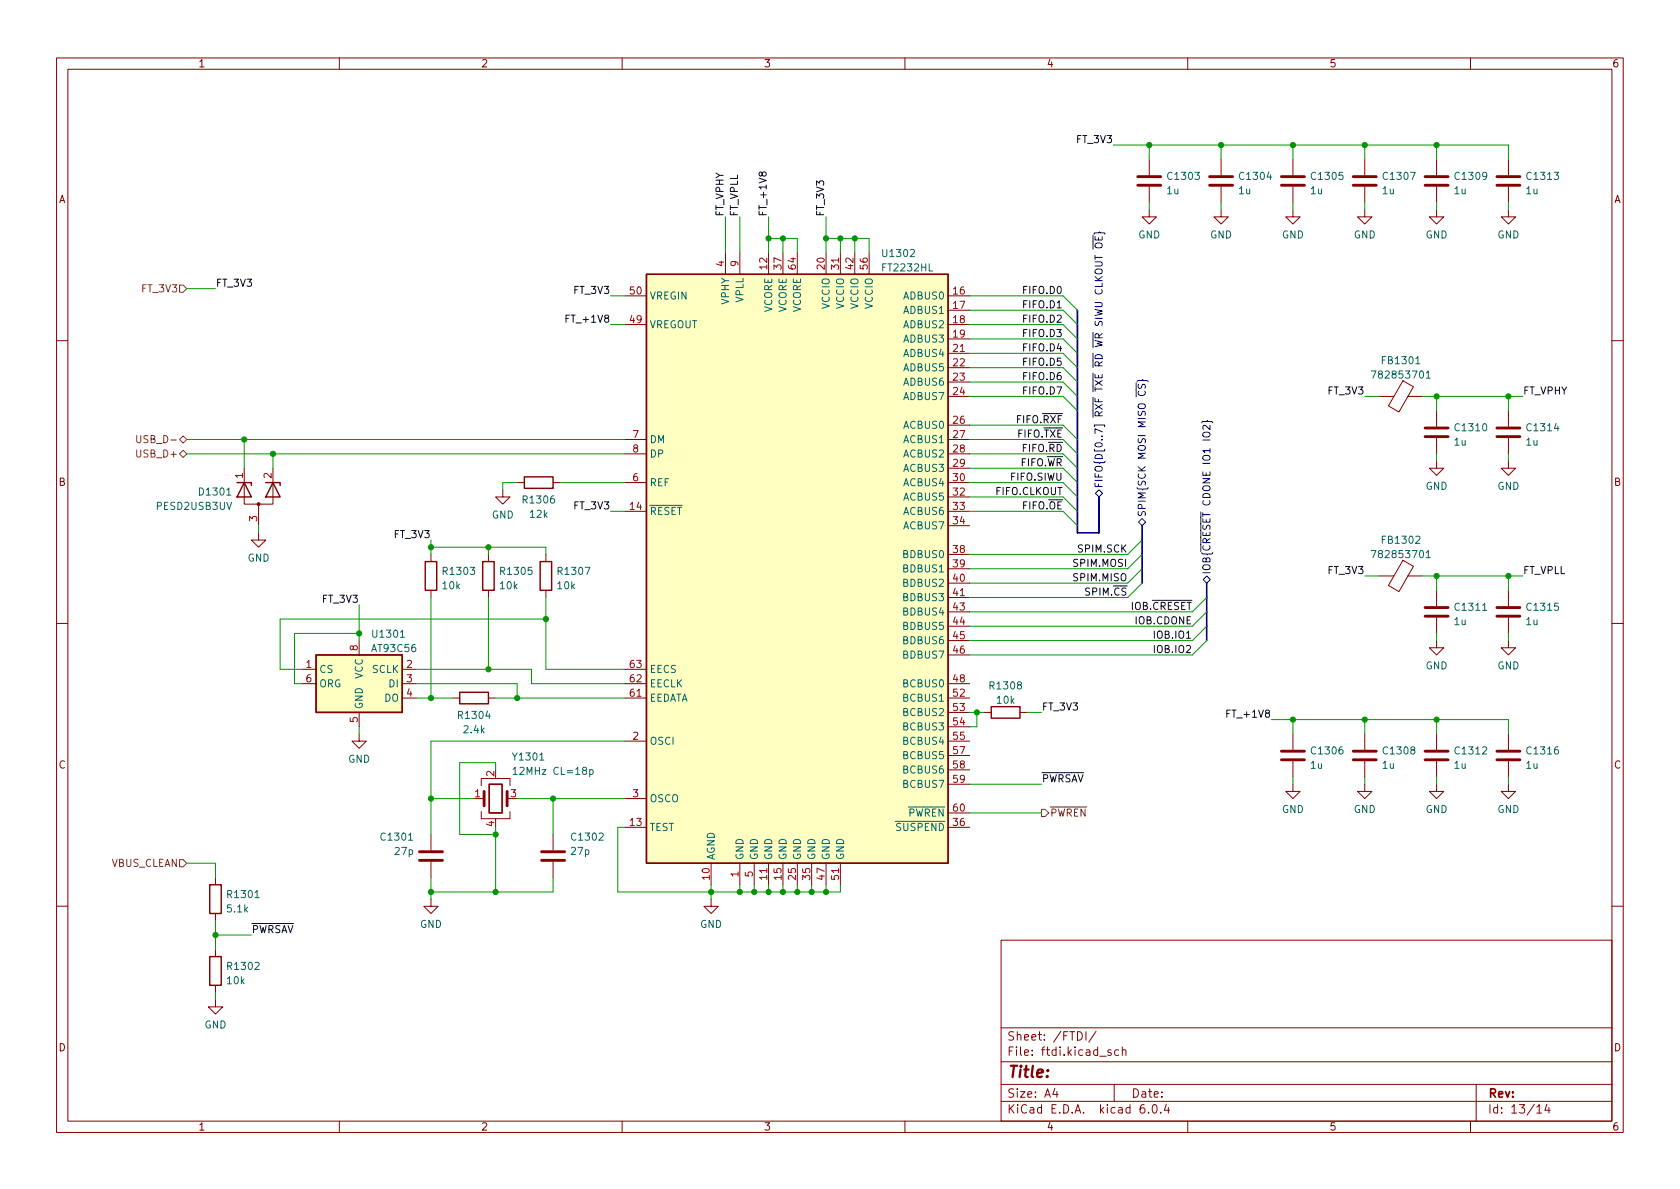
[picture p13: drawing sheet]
<svg xmlns="http://www.w3.org/2000/svg" width="297mm" height="210mm" viewBox="0 0 297 210" stroke-linecap="round" stroke-linejoin="round" font-family="sans-serif">
<defs><g id="words">
<text font-size="2.8" fill="#840000" x="178" y="190.6">Title:</text>
<g font-size="2.1" fill="#840000">
<text x="178" y="184">Sheet: /FTDI/</text>
<text x="178" y="186.7">File: ftdi.kicad_sch</text>
<text x="178" y="196.9">KiCad E.D.A. kicad 6.0.4</text>
<text x="178" y="194.1">Size: A4</text>
<text x="200" y="194.1">Date:</text>
<text x="263" y="194.1">Rev:</text>
<text x="263" y="196.9">Id: 13/14</text>
</g>
<g font-size="1.8" fill="#840000">
<text x="35" y="11.9">1</text>
<text x="85" y="11.9">2</text>
<text x="135" y="11.9">3</text>
<text x="185" y="11.9">4</text>
<text x="235" y="11.9">5</text>
<text x="285" y="11.9">6</text>
<text x="10.3" y="35.9">A</text>
<text x="285.3" y="35.9">A</text>
<text x="10.3" y="85.9">B</text>
<text x="285.3" y="85.9">B</text>
<text x="10.3" y="135.9">C</text>
<text x="285.3" y="135.9">C</text>
<text x="10.3" y="185.9">D</text>
<text x="285.3" y="185.9">D</text>
<text x="35" y="199.9">1</text>
<text x="85" y="199.9">2</text>
<text x="135" y="199.9">3</text>
<text x="185" y="199.9">4</text>
<text x="235" y="199.9">5</text>
<text x="285" y="199.9">6</text>
</g>
<g font-size="1.8" fill="#0f0f0f">
<text x="190.6" y="25.3">FT_3V3</text>
<text x="127.9" y="38.3" transform="rotate(-90 127.9 38.3)">FT_VPHY</text>
<text x="130.5" y="38.3" transform="rotate(-90 130.5 38.3)">FT_VPLL</text>
<text x="135.5" y="38.3" transform="rotate(-90 135.5 38.3)">FT_+1V8</text>
<text x="145.7" y="38.3" transform="rotate(-90 145.7 38.3)">FT_3V3</text>
<text x="38.1" y="50.7">FT_3V3</text>
<text x="101.7" y="52">FT_3V3</text>
<text x="181.2" y="52">FIFO.D0</text>
<text x="100.6" y="57">FT_+1V8</text>
<text x="181.2" y="57">FIFO.D2</text>
<text x="181.2" y="59.6">FIFO.D3</text>
<text x="181.2" y="54.5">FIFO.D1</text>
<text x="181.2" y="62.1">FIFO.D4</text>
<text x="181.2" y="64.7">FIFO.D5</text>
<text x="181.2" y="69.7">FIFO.D7</text>
<text x="181.2" y="67.2">FIFO.D6</text>
<text x="235" y="69.7">FT_3V3</text>
<text x="269.2" y="69.7">FT_VPHY</text>
<text x="178.5" y="74.8">FIFO.~{RXF}</text>
<text x="178.6" y="77.4">FIFO.~{TXE}</text>
<text x="179.1" y="82.4">FIFO.~{WR}</text>
<text x="179.5" y="79.9">FIFO.~{RD}</text>
<text x="176.1" y="87.5">FIFO.CLKOUT</text>
<text x="178.8" y="85">FIFO.SIWU</text>
<text x="69.9" y="95.1">FT_3V3</text>
<text x="101.7" y="90.1">FT_3V3</text>
<text x="179.5" y="90.1">FIFO.~{OE}</text>
<text x="190.1" y="100.2">SPIM.MOSI</text>
<text x="190.8" y="97.7">SPIM.SCK</text>
<text x="235" y="101.5">FT_3V3</text>
<text x="269.2" y="101.5">FT_VPLL</text>
<text x="57.2" y="106.6">FT_3V3</text>
<text x="190.1" y="102.8">SPIM.MISO</text>
<text x="190.7" y="105.3">SPIM.~{CS}</text>
<text x="198.6" y="107.8">IOB.~{CRESET}</text>
<text x="200.8" y="110.4">IOB.CDONE</text>
<text x="204.3" y="112.9">IOB.IO1</text>
<text x="204.3" y="115.5">IOB.IO2</text>
<text x="184.1" y="125.6">FT_3V3</text>
<text x="217.5" y="126.9">FT_+1V8</text>
<text x="184.1" y="138.3">~{PWRSAV}</text>
<text x="44.4" y="165">~{PWRSAV}</text>
</g>
<g font-size="1.8" fill="#006464">
<text x="206.3" y="34.3">1u</text>
<text x="206.6" y="31.8">C1303</text>
<text x="219" y="34.3">1u</text>
<text x="219.3" y="31.8">C1304</text>
<text x="231.7" y="34.3">1u</text>
<text x="232" y="31.8">C1305</text>
<text x="244.4" y="34.3">1u</text>
<text x="244.7" y="31.8">C1307</text>
<text x="257.1" y="34.3">1u</text>
<text x="257.4" y="31.8">C1309</text>
<text x="269.8" y="34.3">1u</text>
<text x="270.1" y="31.8">C1313</text>
<text x="156.2" y="48">FT2232HL</text>
<text x="156.2" y="45.4">U1302</text>
<text x="201.2" y="42.2">GND</text>
<text x="213.9" y="42.2">GND</text>
<text x="226.6" y="42.2">GND</text>
<text x="239.3" y="42.2">GND</text>
<text x="252" y="42.2">GND</text>
<text x="264.7" y="42.2">GND</text>
<text x="114.8" y="53">VREGIN</text>
<text x="128.9" y="53.8" transform="rotate(-90 128.9 53.8)">VPHY</text>
<text x="131.4" y="53.5" transform="rotate(-90 131.4 53.5)">VPLL</text>
<text x="159.9" y="53">ADBUS0</text>
<text x="114.8" y="58">VREGOUT</text>
<text x="136.5" y="55.3" transform="rotate(-90 136.5 55.3)">VCORE</text>
<text x="139.1" y="55.3" transform="rotate(-90 139.1 55.3)">VCORE</text>
<text x="141.6" y="55.3" transform="rotate(-90 141.6 55.3)">VCORE</text>
<text x="146.7" y="54.6" transform="rotate(-90 146.7 54.6)">VCCIO</text>
<text x="149.2" y="54.6" transform="rotate(-90 149.2 54.6)">VCCIO</text>
<text x="151.8" y="54.6" transform="rotate(-90 151.8 54.6)">VCCIO</text>
<text x="154.3" y="54.6" transform="rotate(-90 154.3 54.6)">VCCIO</text>
<text x="159.9" y="55.5">ADBUS1</text>
<text x="159.9" y="58">ADBUS2</text>
<text x="159.9" y="60.6">ADBUS3</text>
<text x="159.9" y="63.1">ADBUS4</text>
<text x="159.9" y="65.7">ADBUS5</text>
<text x="244.6" y="64.4">FB1301</text>
<text x="159.9" y="68.2">ADBUS6</text>
<text x="159.9" y="70.7">ADBUS7</text>
<text x="243.3" y="66.9">782853701</text>
<text x="159.9" y="75.8">ACBUS0</text>
<text x="257.4" y="76.2">C1310</text>
<text x="270.1" y="76.2">C1314</text>
<text x="114.8" y="78.4">DM</text>
<text x="114.8" y="80.9">DP</text>
<text x="159.9" y="78.4">ACBUS1</text>
<text x="159.9" y="80.9">ACBUS2</text>
<text x="159.9" y="83.4">ACBUS3</text>
<text x="257.1" y="78.8">1u</text>
<text x="269.8" y="78.8">1u</text>
<text x="35.4" y="87.6">D1301</text>
<text x="92.6" y="89">R1306</text>
<text x="114.8" y="86">REF</text>
<text x="159.9" y="86">ACBUS4</text>
<text x="159.9" y="88.5">ACBUS5</text>
<text x="252" y="86.6">GND</text>
<text x="264.7" y="86.6">GND</text>
<text x="27.8" y="90.2">PESD2USB3UV</text>
<text x="86.9" y="91.7">GND</text>
<text x="93.8" y="91.6">12k</text>
<text x="114.8" y="91.1">~{RESET}</text>
<text x="159.9" y="91.1">ACBUS6</text>
<text x="159.9" y="93.6">ACBUS7</text>
<text x="43.8" y="99.3">GND</text>
<text x="78.5" y="101.6">R1303</text>
<text x="88.7" y="101.6">R1305</text>
<text x="98.8" y="101.6">R1307</text>
<text x="159.9" y="98.7">BDBUS0</text>
<text x="159.9" y="101.2">BDBUS1</text>
<text x="243.3" y="98.7">782853701</text>
<text x="244.6" y="96.1">FB1302</text>
<text x="78.3" y="104.2">10k</text>
<text x="88.5" y="104.2">10k</text>
<text x="98.6" y="104.2">10k</text>
<text x="159.9" y="103.8">BDBUS2</text>
<text x="159.9" y="106.3">BDBUS3</text>
<text x="257.4" y="108">C1311</text>
<text x="270.1" y="108">C1315</text>
<text x="66.1" y="112.8">U1301</text>
<text x="159.9" y="108.8">BDBUS4</text>
<text x="159.9" y="111.4">BDBUS5</text>
<text x="159.9" y="113.9">BDBUS6</text>
<text x="257.1" y="110.5">1u</text>
<text x="269.8" y="110.5">1u</text>
<text x="56.4" y="119">CS</text>
<text x="65.8" y="119">SCLK</text>
<text x="65.9" y="115.3">AT93C56</text>
<text x="114.8" y="119">EECS</text>
<text x="159.9" y="116.5">BDBUS7</text>
<text x="252" y="118.4">GND</text>
<text x="264.7" y="118.4">GND</text>
<text x="56.4" y="121.5">ORG</text>
<text x="64.1" y="125.5" transform="rotate(-90 64.1 125.5)">GND</text>
<text x="64.1" y="120.1" transform="rotate(-90 64.1 120.1)">VCC</text>
<text x="68" y="124.1">DO</text>
<text x="68.8" y="121.5">DI</text>
<text x="114.8" y="124.1">EEDATA</text>
<text x="114.8" y="121.5">EECLK</text>
<text x="159.9" y="121.5">BCBUS0</text>
<text x="159.9" y="124.1">BCBUS1</text>
<text x="175.2" y="121.9">R1308</text>
<text x="176.3" y="124.4">10k</text>
<text x="81.2" y="127.1">R1304</text>
<text x="82.1" y="129.7">2.4k</text>
<text x="114.8" y="131.7">OSCI</text>
<text x="159.9" y="126.6">BCBUS2</text>
<text x="159.9" y="129.2">BCBUS3</text>
<text x="159.9" y="131.7">BCBUS4</text>
<text x="61.5" y="134.9">GND</text>
<text x="90.9" y="134.5">Y1301</text>
<text x="91.5" y="137">12MHz CL=18p</text>
<text x="159.9" y="134.2">BCBUS5</text>
<text x="159.9" y="136.8">BCBUS6</text>
<text x="231.7" y="135.9">1u</text>
<text x="232" y="133.4">C1306</text>
<text x="244.4" y="135.9">1u</text>
<text x="244.7" y="133.4">C1308</text>
<text x="257.1" y="135.9">1u</text>
<text x="257.4" y="133.4">C1312</text>
<text x="269.8" y="135.9">1u</text>
<text x="270.1" y="133.4">C1316</text>
<text x="114.8" y="141.9">OSCO</text>
<text x="159.9" y="139.3">BCBUS7</text>
<text x="226.6" y="143.8">GND</text>
<text x="239.3" y="143.8">GND</text>
<text x="252" y="143.8">GND</text>
<text x="264.7" y="143.8">GND</text>
<text x="67.5" y="148.6">C1301</text>
<text x="101.2" y="148.6">C1302</text>
<text x="114.8" y="146.9">TEST</text>
<text x="157.2" y="146.9">~{SUSPEND}</text>
<text x="159.2" y="144.4">~{PWREN}</text>
<text x="69.9" y="151.2">27p</text>
<text x="101.1" y="151.2">27p</text>
<text x="126.4" y="152.1" transform="rotate(-90 126.4 152.1)">AGND</text>
<text x="131.4" y="152.1" transform="rotate(-90 131.4 152.1)">GND</text>
<text x="134" y="152.1" transform="rotate(-90 134 152.1)">GND</text>
<text x="136.5" y="152.1" transform="rotate(-90 136.5 152.1)">GND</text>
<text x="139.1" y="152.1" transform="rotate(-90 139.1 152.1)">GND</text>
<text x="141.6" y="152.1" transform="rotate(-90 141.6 152.1)">GND</text>
<text x="144.1" y="152.1" transform="rotate(-90 144.1 152.1)">GND</text>
<text x="146.7" y="152.1" transform="rotate(-90 146.7 152.1)">GND</text>
<text x="149.2" y="152.1" transform="rotate(-90 149.2 152.1)">GND</text>
<text x="40.3" y="161.3">5.1k</text>
<text x="40.4" y="158.8">R1301</text>
<text x="74.2" y="164.1">GND</text>
<text x="123.8" y="164.1">GND</text>
<text x="40.4" y="171.5">R1302</text>
<text x="40.2" y="174">10k</text>
<text x="36.1" y="181.9">GND</text>
</g>
<g font-size="1.8" fill="#a90000">
<text x="128" y="47.1" transform="rotate(-90 128 47.1)">4</text>
<text x="130.6" y="47.1" transform="rotate(-90 130.6 47.1)">9</text>
<text x="135.6" y="47.6" transform="rotate(-90 135.6 47.6)">12</text>
<text x="138.2" y="47.6" transform="rotate(-90 138.2 47.6)">37</text>
<text x="140.7" y="47.6" transform="rotate(-90 140.7 47.6)">64</text>
<text x="145.8" y="47.6" transform="rotate(-90 145.8 47.6)">20</text>
<text x="148.3" y="47.6" transform="rotate(-90 148.3 47.6)">31</text>
<text x="150.9" y="47.6" transform="rotate(-90 150.9 47.6)">42</text>
<text x="153.4" y="47.6" transform="rotate(-90 153.4 47.6)">56</text>
<text x="111.4" y="52.1">50</text>
<text x="168.6" y="52.1">16</text>
<text x="111.4" y="57.1">49</text>
<text x="168.6" y="54.6">17</text>
<text x="168.6" y="57.1">18</text>
<text x="168.6" y="59.7">19</text>
<text x="168.6" y="62.2">21</text>
<text x="168.6" y="64.8">22</text>
<text x="168.6" y="67.3">23</text>
<text x="168.6" y="69.8">24</text>
<text x="111.9" y="77.5">7</text>
<text x="168.6" y="74.9">26</text>
<text x="168.6" y="77.5">27</text>
<text x="111.9" y="80">8</text>
<text x="168.6" y="80">28</text>
<text x="168.6" y="82.5">29</text>
<text x="42.9" y="84.6" transform="rotate(-90 42.9 84.6)">1</text>
<text x="48" y="84.6" transform="rotate(-90 48 84.6)">2</text>
<text x="111.9" y="85.1">6</text>
<text x="168.6" y="85.1">30</text>
<text x="168.6" y="87.6">32</text>
<text x="45.5" y="92.2" transform="rotate(-90 45.5 92.2)">3</text>
<text x="111.4" y="90.2">14</text>
<text x="168.6" y="90.2">33</text>
<text x="168.6" y="92.7">34</text>
<text x="168.6" y="97.8">38</text>
<text x="168.6" y="100.3">39</text>
<text x="168.6" y="102.9">40</text>
<text x="168.6" y="105.4">41</text>
<text x="168.6" y="107.9">43</text>
<text x="168.6" y="110.5">44</text>
<text x="168.6" y="113">45</text>
<text x="54.1" y="118.1">1</text>
<text x="63.2" y="115" transform="rotate(-90 63.2 115)">8</text>
<text x="71.9" y="118.1">2</text>
<text x="111.4" y="118.1">63</text>
<text x="168.6" y="115.6">46</text>
<text x="54.1" y="120.6">6</text>
<text x="71.9" y="120.6">3</text>
<text x="71.9" y="123.2">4</text>
<text x="111.4" y="123.2">61</text>
<text x="111.4" y="120.6">62</text>
<text x="168.6" y="120.6">48</text>
<text x="168.6" y="123.2">52</text>
<text x="168.6" y="125.7">53</text>
<text x="63.2" y="127.7" transform="rotate(-90 63.2 127.7)">5</text>
<text x="111.9" y="130.8">2</text>
<text x="168.6" y="128.3">54</text>
<text x="168.6" y="130.8">55</text>
<text x="87.4" y="137.3" transform="rotate(-90 87.4 137.3)">2</text>
<text x="168.6" y="133.3">57</text>
<text x="168.6" y="135.9">58</text>
<text x="84" y="141">1</text>
<text x="90.3" y="141">3</text>
<text x="111.9" y="141">3</text>
<text x="168.6" y="138.4">59</text>
<text x="168.6" y="143.5">60</text>
<text x="87.4" y="146.2" transform="rotate(-90 87.4 146.2)">4</text>
<text x="111.4" y="146">13</text>
<text x="168.6" y="146">36</text>
<text x="125.5" y="155.5" transform="rotate(-90 125.5 155.5)">10</text>
<text x="130.6" y="155" transform="rotate(-90 130.6 155)">1</text>
<text x="133.1" y="155" transform="rotate(-90 133.1 155)">5</text>
<text x="135.6" y="155.5" transform="rotate(-90 135.6 155.5)">11</text>
<text x="138.2" y="155.5" transform="rotate(-90 138.2 155.5)">15</text>
<text x="140.7" y="155.5" transform="rotate(-90 140.7 155.5)">25</text>
<text x="143.3" y="155.5" transform="rotate(-90 143.3 155.5)">35</text>
<text x="145.8" y="155.5" transform="rotate(-90 145.8 155.5)">47</text>
<text x="148.3" y="155.5" transform="rotate(-90 148.3 155.5)">51</text>
</g>
<g font-size="1.8" fill="#725600">
<text x="25.3" y="51.7">FT_3V3</text>
<text x="24.5" y="80.9">USB_D+</text>
<text x="25" y="78.4">USB_D-</text>
<text x="185.6" y="144.4">~{PWREN}</text>
<text x="19.6" y="153.3">VBUS_CLEAN</text>
</g>
<g font-size="1.8" fill="#000084">
<text x="194.9" y="86.4" transform="rotate(-90 194.9 86.4)">FIFO{D[0..7] ~{RXF} ~{TXE} ~{RD} ~{WR} SIWU CLKOUT ~{OE}}</text>
<text x="202.6" y="91.5" transform="rotate(-90 202.6 91.5)">SPIM{SCK MOSI MISO ~{CS}}</text>
<text x="214" y="101.7" transform="rotate(-90 214 101.7)">IOB{~{CRESET} CDONE IO1 IO2}</text>
</g>
</g></defs>
<g fill="none" stroke="#840000" stroke-width=".18">
<path d="M10 10.2h277v190.1h-277zM12 12.2h273v186.1h-273zM60 10.2v2M110 10.2v2M160 10.2v2M210 10.2v2M260 10.2v2M203.2 37.1v1.2h1.3l-1.3 1.3-1.3-1.3h1.3M203.2 28.2v2.8M203.2 33v2.8M215.9 37.1v1.2h1.3l-1.3 1.3-1.3-1.3h1.3M215.9 28.2v2.8"/>
<path d="M215.9 33v2.8M228.6 37.1v1.2h1.3l-1.3 1.3-1.3-1.3h1.3M228.6 28.2v2.8M228.6 33v2.8M241.3 37.1v1.2h1.3l-1.3 1.3-1.3-1.3h1.3M241.3 28.2v2.8M241.3 33v2.8M254 37.1v1.2h1.3l-1.3 1.3-1.3-1.3h1.3M254 28.2v2.8M254 33v2.8M266.7 37.1v1.2h1.3l-1.3 1.3-1.3-1.3h1.3M266.7 28.2v2.8"/>
<path d="M266.7 33v2.8M110.5 52.3h3.8M110.5 57.4h3.8M128.3 44.7v3.8M130.8 44.7v3.8M135.9 44.7v3.8M138.4 44.7v3.8M141 44.7v3.8M146 44.7v3.8M148.6 44.7v3.8M151.1 44.7v3.8M153.7 44.7v3.8"/>
<path d="M167.6 52.3h3.8M167.6 54.9h3.8M167.6 57.4h3.8M167.6 59.9h3.8M10 60.2h2M110.5 77.7h3.8M167.6 70.1h3.8M167.6 62.5h3.8M167.6 65h3.8M167.6 67.6h3.8M167.6 75.2h3.8M167.6 77.7h3.8"/>
<path d="M243.8 70.1h2.6M248.1 67.3l1.8 1.1-2.6 4.5-1.8-1.1zM248.9 70.1h2.6M254 72.6v2.8M254 77.5v2.8M266.7 72.6v2.8M266.7 77.5v2.8M285 60.2h2M43.2 82.8v6.3h5.1v-6.3M45.7 94.2v1.3h1.3l-1.3 1.3-1.3-1.3h1.3M45.7 89.1v3.9M76.2 98v1.3"/>
<path d="M86.4 98v1.3M88.9 86.6v1.3h1.3l-1.3 1.2-1.3-1.2h1.3M91.4 85.3h1.3M96.5 98v1.3M97.8 85.3h1.3M110.5 85.3h3.8M110.5 90.4h3.8M110.5 80.3h3.8M167.6 85.3h3.8M167.6 90.4h3.8M167.6 80.3h3.8M167.6 82.8h3.8"/>
<path d="M167.6 87.9h3.8M167.6 93h3.8M167.6 98h3.8M248.1 99.1l1.8 1-2.6 4.5-1.8-1.1zM254 81.5v1.3h1.3l-1.3 1.3-1.3-1.3h1.3M266.7 81.5v1.3h1.3l-1.3 1.3-1.3-1.3h1.3M10 110.2h2M53.3 118.4h2.6M63.5 113.3v2.5M71.1 118.4h2.6M76.2 104.4v1.3M86.4 104.4v1.3"/>
<path d="M96.5 104.4v1.3M110.5 118.4h3.8M167.6 100.6h3.8M167.6 103.1h3.8M167.6 105.7h3.8M167.6 108.2h3.8M167.6 110.7h3.8M167.6 113.3h3.8M167.6 115.8h3.8M243.8 101.8h2.6M248.9 101.8h2.6M254 113.3v1.2h1.3l-1.3 1.3-1.3-1.3h1.3"/>
<path d="M254 104.4v2.8M254 109.2v2.8M266.7 113.3v1.2h1.3l-1.3 1.3-1.3-1.3h1.3M266.7 104.4v2.8M266.7 109.2v2.8M285 110.2h2M53.3 120.9h2.6M63.5 129.8v1.3h1.3l-1.3 1.2-1.3-1.2h1.3M63.5 126v2.5M71.1 120.9h2.6M71.1 123.4h2.6M80 123.4h1.3"/>
<path d="M85.1 138.9v-1.2h5.1v1.2M86.4 123.4h1.2M110.5 120.9h3.8M110.5 123.4h3.8M110.5 131.1h3.8M167.6 126h3.8M167.6 120.9h3.8M167.6 123.4h3.8M167.6 131.1h3.8M167.6 128.5h3.8M167.6 133.6h3.8M167.6 136.1h3.8"/>
<path d="M167.6 138.7h3.8M174 126h1.3M180.3 126h1.3M228.6 138.7v1.2h1.3l-1.3 1.3-1.3-1.3h1.3M228.6 129.8v2.8M228.6 134.6v2.8M241.3 138.7v1.2h1.3l-1.3 1.3-1.3-1.3h1.3M241.3 129.8v2.8M241.3 134.6v2.8M254 138.7v1.2h1.3l-1.3 1.3-1.3-1.3h1.3M254 129.8v2.8M254 134.6v2.8"/>
<path d="M266.7 138.7v1.2h1.3l-1.3 1.3-1.3-1.3h1.3M266.7 129.8v2.8M266.7 134.6v2.8M38.1 155.2v1.3M76.2 159v1.3h1.3l-1.3 1.2-1.3-1.2h1.3M76.2 147.6v2.8M76.2 152.4v2.8M85.1 143.5v1.3h5.1v-1.3M85.1 141.2h.5M89.7 141.2h.5M97.8 147.6v2.8M97.8 152.4v2.8"/>
<path d="M110.5 141.2h3.8M110.5 146.3h3.8M125.7 159v1.3h1.3l-1.3 1.2-1.2-1.2h1.2M125.7 152.6v3.9M130.8 152.6v3.9M133.3 152.6v3.9M135.9 152.6v3.9M138.4 152.6v3.9M141 152.6v3.9M143.5 152.6v3.9M146 152.6v3.9M148.6 152.6v3.9"/>
<path d="M167.6 146.3h3.8M167.6 143.8h3.8M10 160.2h2M38.1 176.8v1.2h1.3l-1.3 1.3-1.3-1.3h1.3M38.1 161.5v1.3M38.1 167.9v1.3M38.1 174.2v1.3M177 166.3h108v32h-108zM285 160.2h2M60 198.3v2M110 198.3v2M160 198.3v2"/>
<path d="M177 194.8h108M177 191.8h108M177 187.8h108M177 181.8h108M186.5 192.5l-.4 1h1M186.9 193v1M190.5 182.4a.76 .76 0 0 1 .9 .8 .76 .76 0 0 1-.9 .7zM192 182.4v1.5M193.8 182.4l-1.3 1.9M196.4 185.7l-.3-.1-.2 .2v.3l.5 .1v.4h-.5M197 191.8v3M197.8 185.7l-.4-.1-.3 .3v.4l.1 .3h.6"/>
<path d="M198.4 185.8l.2-.2 .4 .1 .1 .9M198.4 185.1v1.5M202.3 195.3a.59 .59 0 0 0-.7 .7v.5l.1 .3h.4l.3-.1v-.5l-.1-.2-.4-.1-.3 .3M203.1 196.7v.1M203.9 195.4l.2-.1a.81 .81 0 0 1 .6 .7 .81 .81 0 0 1-.3 .8h-.2a.81 .81 0 0 1-.6-.6 .81 .81 0 0 1 .3-.8zM205.2 196.7v.1M206.2 195.3l-.3 1h.9M206.6 195.8v1M210 198.3v2M260 198.3v2M261 191.8v6.5M271.7 195.8l.5-.5v1.5"/>
<path d="M271.7 196.8h.9M273.5 195.3l-.4 1h1M273.9 195.8v1"/>
</g>
<g fill="none" stroke="#840000" stroke-width=".25">
<path d="M114.3 48.5h53.3v104.1h-53.3zM41.9 85.3h2.5v.5M43.2 85.3l1.2 2.6h-2.5zM47 85.3h2.5v.5M48.3 85.3l1.2 2.6h-2.5zM75.2 99.3h2v5.1h-2zM85.3 99.3h2.1v5.1h-2.1zM92.7 84.3h5.1v2.1h-5.1zM95.5 99.3h2v5.1h-2zM55.9 115.8h15.2v10.2h-15.2zM81.3 122.4h5.1v2.1h-5.1zM175.3 125h5v2h-5z"/>
<path d="M37.1 156.5h2v5h-2zM37.1 169.2h2v5h-2z"/>
</g>
<circle cx="45.7" cy="89.1" r=".25" fill="#840000" stroke="#840000" stroke-width=".18"/>
<path d="M242.4 65.6h.9l-.6 1.3M250.3 64.3h.8M252.2 66l.3-.4v1.3M252.2 66.9h.7M242.4 97.3h.9l-.6 1.3M252.2 97.7l.3-.4v1.3M252.2 98.6h.7M90.7 136l.4-.3v1.2M90.7 136.9h.7M104.3 136.2l.3-.1 .3 .2-.1 .6h-.5" fill="none" stroke="#006464" stroke-width=".18"/>
<g fill="#ffffc2" stroke="#ffffc2" stroke-width=".18">
<path d="M55.9 115.8h15.2v10.2h-15.2z"/>
<path d="M114.3 48.5h53.3v104.1h-53.3z"/>
</g>
<g fill="none" stroke="#840000" stroke-width=".51">
<path d="M201.2 32.8h4M201.2 31.2h4M213.9 32.8h4M213.9 31.2h4M226.6 32.8h4M226.6 31.2h4M239.3 32.8h4M239.3 31.2h4M252 32.8h4M252 31.2h4M264.7 32.8h4M264.7 31.2h4"/>
<path d="M252 77.2h4M252 75.7h4M264.7 77.2h4M264.7 75.7h4M252 109h4M252 107.4h4M264.7 109h4M264.7 107.4h4M85.6 139.9v2.6M89.7 139.9v2.6M226.6 134.4h4M226.6 132.8h4"/>
<path d="M239.3 134.4h4M239.3 132.8h4M252 134.4h4M252 132.8h4M264.7 134.4h4M264.7 132.8h4M74.2 152.1h4M74.2 150.6h4M95.8 152.1h4M95.8 150.6h4"/>
</g>
<path d="M86.5 138.7h2.3v5.1h-2.3z" fill="none" stroke="#840000" stroke-width=".3"/>
<path d="M31.7 50.4h.7l.6 .6-.6 .7h-.7zM24.2 77v1.1l.2 .2 .4-.1 .1-.1v-1.1M31.7 77.7l.7-.6 .6 .6-.6 .7zM31.7 80.3l.7-.7 .6 .7-.6 .6zM31.7 152h.7l.6 .6-.6 .7h-.7zM184.1 143.1h.7l.6 .7-.6 .6h-.7z" fill="none" stroke="#725600" stroke-width=".18"/>
<path d="M193.7 87.2l.6-.6 .6 .6-.6 .7zM201.3 92.3l.6-.6 .7 .6-.7 .7zM212.7 102.5l.7-.7 .6 .7-.6 .6z" fill="none" stroke="#000084" stroke-width=".18"/>
<path d="M134.8 30.7l.2-.3 .4 .1 .1 .2-.1 .4h-.4l-.2-.1-.2-.5-.1-.1-.2 .1-.1 .4 .1 .2h.2l.3-.2M100.1 56.3h.4M100.7 55.7h-.6v1.3M216.9 126.2h.4M217.5 125.6h-.6v1.2" fill="none" stroke="#0f0f0f" stroke-width=".18"/>
<path d="M190.5 54.9v39.3h3.8v-6.3M201.9 93v10.1M213.4 103.1v10.2" fill="none" stroke="#000084" stroke-width=".3"/>
<g fill="none" stroke="#009600" stroke-width=".18">
<path d="M128.3 38.3v6.4M130.8 38.3v6.4M135.9 38.3v6.4M146 38.3v6.4M196.8 25.6h69.9v2.6M203.2 25.6v2.6M203.2 35.8v1.3M215.9 25.6v2.6M215.9 35.8v1.3M228.6 25.6v2.6M228.6 35.8v1.3M241.3 25.6v2.6"/>
<path d="M241.3 35.8v1.3M254 25.6v2.6M254 35.8v1.3M266.7 35.8v1.3M33 51h5.1M107.9 57.4h2.6M107.9 52.3h2.6M135.9 42.2h5.1v2.5M138.4 42.2v2.5M146 42.2h7.7v2.5M148.6 42.2v2.5M151.1 42.2v2.5"/>
<path d="M171.4 54.9h16.6l2.5 2.5M171.4 57.4h16.6l2.5 2.5M171.4 59.9h16.6l2.5 2.6M171.4 52.3h16.6l2.5 2.6M33 77.7h77.5M43.2 77.7v5.1M171.4 70.1h16.6l2.5 2.5M171.4 62.5h16.6l2.5 2.5M171.4 65h16.6l2.5 2.6M171.4 67.6h16.6l2.5 2.5M171.4 77.7h16.6l2.5 2.6M171.4 75.2h16.6l2.5 2.5"/>
<path d="M241.3 70.1h2.5M251.5 70.1h17.7M254 70.1v2.5M266.7 70.1v2.5M33 80.3h77.5M45.7 93v1.2M48.3 80.3v2.5M76.2 95.5v2.5M76.2 96.8h20.3v1.2M86.4 96.8v1.2M91.4 85.3h-2.5v1.3M99.1 85.3h11.4"/>
<path d="M107.9 90.4h2.6M171.4 85.3h16.6l2.5 2.6M171.4 87.9h16.6l2.5 2.5M171.4 80.3h16.6l2.5 2.5M171.4 90.4h16.6l2.5 2.6M171.4 82.8h16.6l2.5 2.5M201.9 98l-2.5 2.6h-28M201.9 95.5l-2.5 2.5h-28M254 80.3v1.2M266.7 80.3v1.2M63.5 112h-11.4v8.9h1.2M63.5 106.9v6.4"/>
<path d="M73.7 118.4h20.3v2.5h16.5M76.2 105.7v17.7M86.4 105.7v12.7M96.5 109.5h-47v8.9h3.8M96.5 105.7v12.7h14M201.9 103.1l-2.5 2.6h-28M201.9 100.6l-2.5 2.5h-28M213.4 113.3l-2.6 2.5h-39.4M213.4 105.7l-2.6 2.5h-39.4M213.4 108.2l-2.6 2.5h-39.4M213.4 110.7l-2.6 2.6h-39.4M241.3 101.8h2.5"/>
<path d="M251.5 101.8h17.7M254 101.8v2.6M254 112v1.3M266.7 101.8v2.6M266.7 112v1.3M63.5 128.5v1.3M73.7 120.9h17.7v2.5M73.7 123.4h6.3M87.6 136.1v-1.2h-6.3v12.7h6.3M87.6 123.4h22.9M110.5 131.1h-34.3v16.5M171.4 138.7h12.7"/>
<path d="M171.4 126h2.6M172.7 126v2.5h-1.3M181.6 126h2.5M224.8 127.2h41.9v2.6M228.6 127.2v2.6M228.6 137.4v1.3M241.3 127.2v2.6M241.3 137.4v1.3M254 127.2v2.6M254 137.4v1.3M266.7 137.4v1.3M33 152.6h5.1v2.6"/>
<path d="M76.2 155.2v3.8M76.2 141.2h7.6M87.6 146.3v11.4M91.4 141.2h19.1M97.8 155.2v2.5h-21.6M97.8 141.2v6.4M110.5 146.3h-1.3v11.4h39.4v-1.2M125.7 156.5v2.5M130.8 156.5v1.2M133.3 156.5v1.2M135.9 156.5v1.2M138.4 156.5v1.2"/>
<path d="M141 156.5v1.2M143.5 156.5v1.2M146 156.5v1.2M171.4 143.8h12.7M38.1 162.8v5.1M38.1 175.5v1.3M38.1 165.3h6.3"/>
</g>
<g fill="#009600" stroke="#009600" stroke-width=".18">
<circle cx="151.1" cy="42.2" r=".46"/>
<circle cx="146" cy="42.2" r=".46"/>
<circle cx="138.4" cy="42.2" r=".46"/>
<circle cx="146" cy="157.7" r=".46"/>
<circle cx="143.5" cy="157.7" r=".46"/>
<circle cx="135.9" cy="42.2" r=".46"/>
<circle cx="148.6" cy="42.2" r=".46"/>
<circle cx="133.3" cy="157.7" r=".46"/>
<circle cx="97.8" cy="141.2" r=".46"/>
<circle cx="125.7" cy="157.7" r=".46"/>
<circle cx="130.8" cy="157.7" r=".46"/>
<circle cx="87.6" cy="147.6" r=".46"/>
<circle cx="87.6" cy="157.7" r=".46"/>
<circle cx="76.2" cy="157.7" r=".46"/>
<circle cx="63.5" cy="112" r=".46"/>
<circle cx="38.1" cy="165.3" r=".46"/>
<circle cx="76.2" cy="123.4" r=".46"/>
<circle cx="91.4" cy="123.4" r=".46"/>
<circle cx="76.2" cy="96.8" r=".46"/>
<circle cx="86.4" cy="96.8" r=".46"/>
<circle cx="86.4" cy="118.4" r=".46"/>
<circle cx="76.2" cy="141.2" r=".46"/>
<circle cx="96.5" cy="109.5" r=".46"/>
<circle cx="138.4" cy="157.7" r=".46"/>
<circle cx="135.9" cy="157.7" r=".46"/>
<circle cx="141" cy="157.7" r=".46"/>
<circle cx="48.3" cy="80.3" r=".46"/>
<circle cx="43.2" cy="77.7" r=".46"/>
<circle cx="254" cy="101.8" r=".46"/>
<circle cx="254" cy="70.1" r=".46"/>
<circle cx="266.7" cy="101.8" r=".46"/>
<circle cx="266.7" cy="70.1" r=".46"/>
<circle cx="215.9" cy="25.6" r=".46"/>
<circle cx="228.6" cy="25.6" r=".46"/>
<circle cx="254" cy="25.6" r=".46"/>
<circle cx="241.3" cy="25.6" r=".46"/>
<circle cx="203.2" cy="25.6" r=".46"/>
<circle cx="172.7" cy="126" r=".46"/>
<circle cx="228.6" cy="127.2" r=".46"/>
<circle cx="241.3" cy="127.2" r=".46"/>
<circle cx="254" cy="127.2" r=".46"/>
</g>
<use href="#words"/>
</svg>
